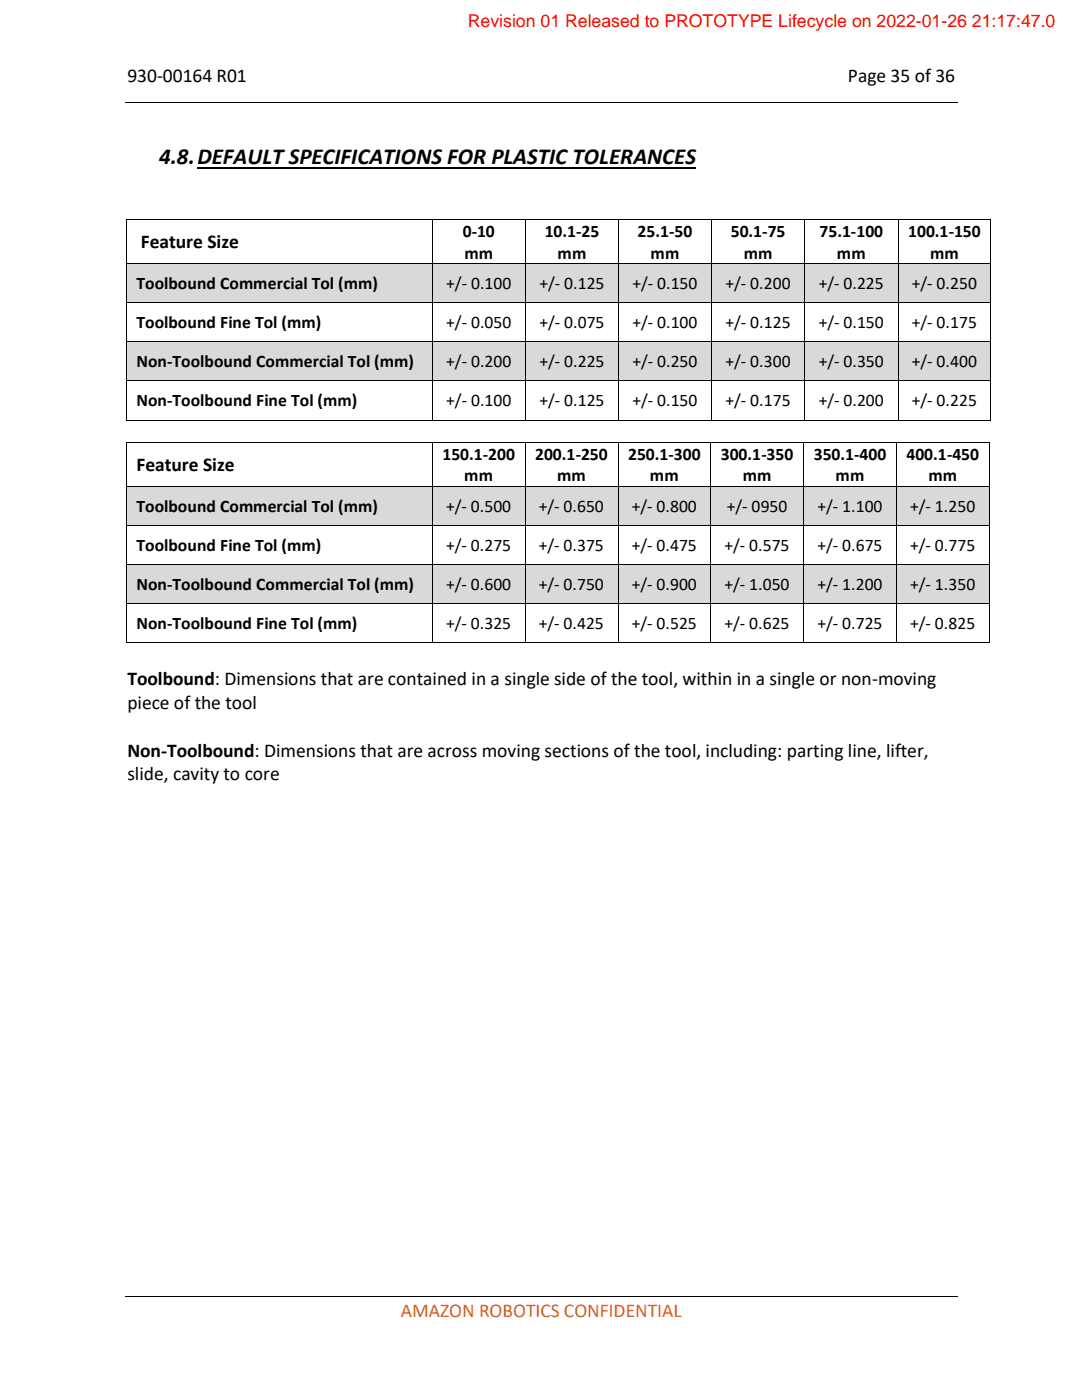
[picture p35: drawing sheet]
<svg xmlns="http://www.w3.org/2000/svg" width="216mm" height="279mm" viewBox="0 0 216 279" stroke-linecap="round" stroke-linejoin="round" font-family="sans-serif">
<defs><g id="words">
<text font-size="4.6" x="31.8" y="32.8">4.8.DEFAULT SPECIFICATIONS FOR PLASTIC TOLERANCES</text>
<g font-size="3.9">
<text x="25.4" y="16.4">930-00164 R01</text>
<text x="169.2" y="16.4">Page 35 of 36</text>
<text x="28.1" y="49.5">Feature Size</text>
<text x="27.2" y="94">Feature Size</text>
<text x="25.4" y="136.8">Toolbound: Dimensions that are contained in a single side of the tool, within in a single or non-moving</text>
<text x="25.4" y="141.5">piece of the tool</text>
<text x="25.4" y="151">Non-Toolbound: Dimensions that are across moving sections of the tool, including: parting line, lifter,</text>
<text x="25.4" y="155.7">slide, cavity to core</text>
</g>
<text font-size="3.9" fill="#e36c0a" x="80" y="262.9">AMAZON ROBOTICS CONFIDENTIAL</text>
<text font-size="3.5" fill="#f00" x="93.3" y="5.3">Revision 01 Released to PROTOTYPE Lifecycle on 2022-01-26 21:17:47.0</text>
<g font-size="3.5">
<text x="92.3" y="47.3">0-10</text>
<text x="108.7" y="47.3">10.1-25</text>
<text x="127.2" y="47.3">25.1-50</text>
<text x="145.8" y="47.3">50.1-75</text>
<text x="163.5" y="47.3">75.1-100</text>
<text x="181.2" y="47.3">100.1-150</text>
<text x="92.7" y="51.6">mm</text>
<text x="111.3" y="51.6">mm</text>
<text x="129.8" y="51.6">mm</text>
<text x="148.4" y="51.6">mm</text>
<text x="167" y="51.6">mm</text>
<text x="185.6" y="51.6">mm</text>
<text x="27.2" y="57.7">Toolbound Commercial Tol (mm)</text>
<text x="89" y="57.7">+/- 0.100</text>
<text x="107.6" y="57.7">+/- 0.125</text>
<text x="126.2" y="57.7">+/- 0.150</text>
<text x="144.8" y="57.7">+/- 0.200</text>
<text x="163.4" y="57.7">+/- 0.225</text>
<text x="181.9" y="57.7">+/- 0.250</text>
<text x="27.2" y="65.5">Toolbound Fine Tol (mm)</text>
<text x="89" y="65.5">+/- 0.050</text>
<text x="107.6" y="65.5">+/- 0.075</text>
<text x="126.2" y="65.5">+/- 0.100</text>
<text x="144.8" y="65.5">+/- 0.125</text>
<text x="163.4" y="65.5">+/- 0.150</text>
<text x="181.9" y="65.5">+/- 0.175</text>
<text x="27.2" y="73.3">Non-Toolbound Commercial Tol (mm)</text>
<text x="89" y="73.3">+/- 0.200</text>
<text x="107.6" y="73.3">+/- 0.225</text>
<text x="126.2" y="73.3">+/- 0.250</text>
<text x="144.8" y="73.3">+/- 0.300</text>
<text x="163.4" y="73.3">+/- 0.350</text>
<text x="181.9" y="73.3">+/- 0.400</text>
<text x="27.2" y="81.1">Non-Toolbound Fine Tol (mm)</text>
<text x="89" y="81.1">+/- 0.100</text>
<text x="107.6" y="81.1">+/- 0.125</text>
<text x="126.2" y="81.1">+/- 0.150</text>
<text x="144.8" y="81.1">+/- 0.175</text>
<text x="163.4" y="81.1">+/- 0.200</text>
<text x="181.9" y="81.1">+/- 0.225</text>
<text x="88.3" y="91.8">150.1-200</text>
<text x="106.8" y="91.8">200.1-250</text>
<text x="125.3" y="91.8">250.1-300</text>
<text x="143.8" y="91.8">300.1-350</text>
<text x="162.4" y="91.8">350.1-400</text>
<text x="180.9" y="91.8">400.1-450</text>
<text x="92.6" y="96.1">mm</text>
<text x="111.1" y="96.1">mm</text>
<text x="129.7" y="96.1">mm</text>
<text x="148.2" y="96.1">mm</text>
<text x="166.7" y="96.1">mm</text>
<text x="185.2" y="96.1">mm</text>
<text x="27.2" y="102.2">Toolbound Commercial Tol (mm)</text>
<text x="89" y="102.2">+/- 0.500</text>
<text x="107.5" y="102.2">+/- 0.650</text>
<text x="126.1" y="102.2">+/- 0.800</text>
<text x="145" y="102.2">+/- 0950</text>
<text x="163.1" y="102.2">+/- 1.100</text>
<text x="181.6" y="102.2">+/- 1.250</text>
<text x="27.2" y="110">Toolbound Fine Tol (mm)</text>
<text x="89" y="110">+/- 0.275</text>
<text x="107.5" y="110">+/- 0.375</text>
<text x="126.1" y="110">+/- 0.475</text>
<text x="144.6" y="110">+/- 0.575</text>
<text x="163.1" y="110">+/- 0.675</text>
<text x="181.6" y="110">+/- 0.775</text>
<text x="27.2" y="117.8">Non-Toolbound Commercial Tol (mm)</text>
<text x="89" y="117.8">+/- 0.600</text>
<text x="107.5" y="117.8">+/- 0.750</text>
<text x="126.1" y="117.8">+/- 0.900</text>
<text x="144.6" y="117.8">+/- 1.050</text>
<text x="163.1" y="117.8">+/- 1.200</text>
<text x="181.6" y="117.8">+/- 1.350</text>
<text x="27.2" y="125.6">Non-Toolbound Fine Tol (mm)</text>
<text x="89" y="125.6">+/- 0.325</text>
<text x="107.5" y="125.6">+/- 0.425</text>
<text x="126.1" y="125.6">+/- 0.525</text>
<text x="144.6" y="125.6">+/- 0.625</text>
<text x="163.1" y="125.6">+/- 0.725</text>
<text x="181.6" y="125.6">+/- 0.825</text>
</g>
</g></defs>
<g fill="none" stroke="#000" stroke-width=".2">
<path d="M24.9 20.4h166.1M25.3 43.9v8.6M25.4 43.8h60.8M86.3 43.9v8.6M86.4 43.8h18.4M104.9 43.9v8.6M105 43.8h18.3M123.4 43.9v8.6M123.5 43.8h18.4M142 43.9v8.6M142.1 43.8h18.4M160.6 43.9v8.6"/>
<path d="M160.7 43.8h18.4M179.2 43.9v8.6M179.3 43.8h18.3M197.7 43.9v8.6M24.9 258.8h166.1"/>
</g>
<path d="M39.4 33.4h99.5" fill="none" stroke="#000" stroke-width=".3"/>
<g fill="#000">
<path d="M25.2 43.7h.2v.2h-.2z" fill-rule="evenodd"/>
<path d="M25.2 43.7h.2v.2h-.2z" fill-rule="evenodd"/>
<path d="M86.2 43.7h.2v.2h-.2z" fill-rule="evenodd"/>
<path d="M104.8 43.7h.2v.2h-.2z" fill-rule="evenodd"/>
<path d="M123.3 43.7h.2v.2h-.2z" fill-rule="evenodd"/>
<path d="M141.9 43.7h.2v.2h-.2z" fill-rule="evenodd"/>
<path d="M160.5 43.7h.2v.2h-.2z" fill-rule="evenodd"/>
<path d="M179.1 43.7h.2v.2h-.2z" fill-rule="evenodd"/>
<path d="M197.6 43.7h.2v.2h-.2z" fill-rule="evenodd"/>
<path d="M197.6 43.7h.2v.2h-.2z" fill-rule="evenodd"/>
</g>
<g fill="#d9d9d9">
<path d="M25.4 52.7h60.8v7.6h-60.8z" fill-rule="evenodd"/>
<path d="M27.2 54.4h57.2v4.3h-57.2z" fill-rule="evenodd"/>
<path d="M86.4 52.7h18.4v7.6h-18.4z" fill-rule="evenodd"/>
<path d="M88.2 54.4h14.8v4.3h-14.8z" fill-rule="evenodd"/>
<path d="M105 52.7h18.3v7.6h-18.3z" fill-rule="evenodd"/>
<path d="M106.8 54.4h14.7v4.3h-14.7z" fill-rule="evenodd"/>
<path d="M123.6 52.7h18.3v7.6h-18.3z" fill-rule="evenodd"/>
<path d="M125.3 54.4h14.8v4.3h-14.8z" fill-rule="evenodd"/>
<path d="M142.1 52.7h18.4v7.6h-18.4z" fill-rule="evenodd"/>
<path d="M143.9 54.4h14.8v4.3h-14.8z" fill-rule="evenodd"/>
<path d="M160.7 52.7h18.4v7.6h-18.4z" fill-rule="evenodd"/>
<path d="M162.5 54.4h14.8v4.3h-14.8z" fill-rule="evenodd"/>
<path d="M179.3 52.7h18.3v7.6h-18.3z" fill-rule="evenodd"/>
<path d="M181.1 54.4h14.7v4.3h-14.7z" fill-rule="evenodd"/>
</g>
<g fill="#000">
<path d="M25.2 52.5h.2v.2h-.2z" fill-rule="evenodd"/>
<path d="M86.2 52.5h.2v.2h-.2z" fill-rule="evenodd"/>
<path d="M104.8 52.5h.2v.2h-.2z" fill-rule="evenodd"/>
<path d="M123.3 52.5h.2v.2h-.2z" fill-rule="evenodd"/>
<path d="M141.9 52.5h.2v.2h-.2z" fill-rule="evenodd"/>
<path d="M160.5 52.5h.2v.2h-.2z" fill-rule="evenodd"/>
<path d="M179.1 52.5h.2v.2h-.2z" fill-rule="evenodd"/>
<path d="M197.6 52.5h.2v.2h-.2z" fill-rule="evenodd"/>
<path d="M25.2 60.3h.2v.2h-.2z" fill-rule="evenodd"/>
<path d="M86.2 60.3h.2v.2h-.2z" fill-rule="evenodd"/>
<path d="M104.8 60.3h.2v.2h-.2z" fill-rule="evenodd"/>
<path d="M123.3 60.3h.2v.2h-.2z" fill-rule="evenodd"/>
<path d="M141.9 60.3h.2v.2h-.2z" fill-rule="evenodd"/>
<path d="M160.5 60.3h.2v.2h-.2z" fill-rule="evenodd"/>
<path d="M179.1 60.3h.2v.2h-.2z" fill-rule="evenodd"/>
<path d="M197.6 60.3h.2v.2h-.2z" fill-rule="evenodd"/>
</g>
<g fill="none" stroke="#000" stroke-width=".2">
<path d="M25.3 52.7v7.6M25.4 52.6h60.8M86.3 52.7v7.6M86.4 52.6h18.4M104.9 52.7v7.6M105 52.6h18.3M123.4 52.7v7.6M123.5 52.6h18.4M142 52.7v7.6M142.1 52.6h18.4M160.6 52.7v7.6M160.7 52.6h18.4"/>
<path d="M179.2 52.7v7.6M179.3 52.6h18.3M197.7 52.7v7.6M25.3 60.5v7.6M25.4 60.4h60.8M86.3 60.5v7.6M86.4 60.4h18.4M104.9 60.5v7.6M105 60.4h18.3M123.4 60.5v7.6M123.5 60.4h18.4M142 60.5v7.6"/>
<path d="M142.1 60.4h18.4M160.6 60.5v7.6M160.7 60.4h18.4M179.2 60.5v7.6M179.3 60.4h18.3M197.7 60.5v7.6"/>
</g>
<g fill="#d9d9d9">
<path d="M25.4 68.3h60.8v7.6h-60.8z" fill-rule="evenodd"/>
<path d="M27.2 69.9h57.2v4.4h-57.2z" fill-rule="evenodd"/>
<path d="M86.4 68.3h18.4v7.6h-18.4z" fill-rule="evenodd"/>
<path d="M88.2 69.9h14.8v4.4h-14.8z" fill-rule="evenodd"/>
<path d="M105 68.3h18.3v7.6h-18.3z" fill-rule="evenodd"/>
<path d="M106.8 69.9h14.7v4.4h-14.7z" fill-rule="evenodd"/>
<path d="M123.6 68.3h18.3v7.6h-18.3z" fill-rule="evenodd"/>
<path d="M125.3 69.9h14.8v4.4h-14.8z" fill-rule="evenodd"/>
<path d="M142.1 68.3h18.4v7.6h-18.4z" fill-rule="evenodd"/>
<path d="M143.9 69.9h14.8v4.4h-14.8z" fill-rule="evenodd"/>
<path d="M160.7 68.3h18.4v7.6h-18.4z" fill-rule="evenodd"/>
<path d="M162.5 69.9h14.8v4.4h-14.8z" fill-rule="evenodd"/>
<path d="M179.3 68.3h18.3v7.6h-18.3z" fill-rule="evenodd"/>
<path d="M181.1 69.9h14.7v4.4h-14.7z" fill-rule="evenodd"/>
</g>
<g fill="#000">
<path d="M25.2 68.1h.2v.2h-.2z" fill-rule="evenodd"/>
<path d="M25.2 75.9h.2v.2h-.2z" fill-rule="evenodd"/>
<path d="M86.2 68.1h.2v.2h-.2z" fill-rule="evenodd"/>
<path d="M86.2 75.9h.2v.2h-.2z" fill-rule="evenodd"/>
<path d="M104.8 68.1h.2v.2h-.2z" fill-rule="evenodd"/>
<path d="M104.8 75.9h.2v.2h-.2z" fill-rule="evenodd"/>
<path d="M123.3 68.1h.2v.2h-.2z" fill-rule="evenodd"/>
<path d="M123.3 75.9h.2v.2h-.2z" fill-rule="evenodd"/>
<path d="M141.9 68.1h.2v.2h-.2z" fill-rule="evenodd"/>
<path d="M141.9 75.9h.2v.2h-.2z" fill-rule="evenodd"/>
<path d="M160.5 68.1h.2v.2h-.2z" fill-rule="evenodd"/>
<path d="M160.5 75.9h.2v.2h-.2z" fill-rule="evenodd"/>
<path d="M179.1 68.1h.2v.2h-.2z" fill-rule="evenodd"/>
<path d="M179.1 75.9h.2v.2h-.2z" fill-rule="evenodd"/>
<path d="M197.6 68.1h.2v.2h-.2z" fill-rule="evenodd"/>
<path d="M197.6 75.9h.2v.2h-.2z" fill-rule="evenodd"/>
<path d="M25.2 83.7h.2v.2h-.2z" fill-rule="evenodd"/>
<path d="M25.2 83.7h.2v.2h-.2z" fill-rule="evenodd"/>
<path d="M25.2 88.2h.2v.2h-.2z" fill-rule="evenodd"/>
<path d="M25.2 88.2h.2v.2h-.2z" fill-rule="evenodd"/>
<path d="M86.2 83.7h.2v.2h-.2z" fill-rule="evenodd"/>
<path d="M86.2 88.2h.2v.2h-.2z" fill-rule="evenodd"/>
<path d="M104.7 88.2h.2v.2h-.2z" fill-rule="evenodd"/>
<path d="M104.8 83.7h.2v.2h-.2z" fill-rule="evenodd"/>
<path d="M123.3 88.2h.1v.2h-.1z" fill-rule="evenodd"/>
<path d="M123.3 83.7h.2v.2h-.2z" fill-rule="evenodd"/>
<path d="M141.8 88.2h.1v.2h-.1z" fill-rule="evenodd"/>
<path d="M141.9 83.7h.2v.2h-.2z" fill-rule="evenodd"/>
<path d="M160.3 88.2h.2v.2h-.2z" fill-rule="evenodd"/>
<path d="M160.5 83.7h.2v.2h-.2z" fill-rule="evenodd"/>
<path d="M178.8 88.2h.2v.2h-.2z" fill-rule="evenodd"/>
<path d="M179.1 83.7h.2v.2h-.2z" fill-rule="evenodd"/>
<path d="M197.4 88.2h.1v.2h-.1z" fill-rule="evenodd"/>
<path d="M197.4 88.2h.1v.2h-.1z" fill-rule="evenodd"/>
<path d="M197.6 83.7h.2v.2h-.2z" fill-rule="evenodd"/>
<path d="M197.6 83.7h.2v.2h-.2z" fill-rule="evenodd"/>
</g>
<g fill="none" stroke="#000" stroke-width=".2">
<path d="M25.3 68.3v7.6M25.3 76.1v7.6M25.4 68.2h60.8M25.4 76h60.8M86.3 68.3v7.6M86.3 76.1v7.6M86.4 68.2h18.4M86.4 76h18.4M104.9 68.3v7.6M104.9 76.1v7.6M105 68.2h18.3M105 76h18.3"/>
<path d="M123.4 68.3v7.6M123.4 76.1v7.6M123.5 68.2h18.4M123.5 76h18.4M142 68.3v7.6M142 76.1v7.6M142.1 68.2h18.4M142.1 76h18.4M160.6 68.3v7.6M160.6 76.1v7.6M160.7 68.2h18.4M160.7 76h18.4"/>
<path d="M179.2 68.3v7.6M179.2 76.1v7.6M179.3 68.2h18.3M179.3 76h18.3M197.7 68.3v7.6M197.7 76.1v7.6M25.3 88.4v8.6M25.4 83.8h60.8M25.4 88.3h60.8M86.3 88.4v8.6M86.4 83.8h18.4M86.4 88.3h18.3"/>
<path d="M104.8 88.4v8.6M104.9 88.3h18.4M105 83.8h18.3M123.3 88.4v8.6M123.4 88.3h18.4M123.5 83.8h18.4M141.8 88.4v8.6M141.9 88.3h18.4M142.1 83.8h18.4M160.4 88.4v8.6M160.5 88.3h18.3M160.7 83.8h18.4"/>
<path d="M178.9 88.4v8.6M179 88.3h18.4M179.3 83.8h18.3M197.4 88.4v8.6"/>
</g>
<g fill="#d9d9d9">
<path d="M25.4 97.2h60.8v7.6h-60.8z" fill-rule="evenodd"/>
<path d="M27.2 98.8h57.2v4.3h-57.2z" fill-rule="evenodd"/>
<path d="M86.4 97.2h18.3v7.6h-18.3z" fill-rule="evenodd"/>
<path d="M88.2 98.8h14.7v4.3h-14.7z" fill-rule="evenodd"/>
<path d="M104.9 97.2h18.4v7.6h-18.4z" fill-rule="evenodd"/>
<path d="M106.7 98.8h14.7v4.3h-14.7z" fill-rule="evenodd"/>
<path d="M123.4 97.2h18.4v7.6h-18.4z" fill-rule="evenodd"/>
<path d="M125.2 98.8h14.7v4.3h-14.7z" fill-rule="evenodd"/>
<path d="M142 97.2h18.3v7.6h-18.3z" fill-rule="evenodd"/>
<path d="M143.7 98.8h14.8v4.3h-14.8z" fill-rule="evenodd"/>
<path d="M160.5 97.2h18.3v7.6h-18.3z" fill-rule="evenodd"/>
<path d="M162.3 98.8h14.7v4.3h-14.7z" fill-rule="evenodd"/>
<path d="M179 97.2h18.4v7.6h-18.4z" fill-rule="evenodd"/>
<path d="M180.8 98.8h14.7v4.3h-14.7z" fill-rule="evenodd"/>
</g>
<g fill="#000">
<path d="M25.2 97h.2v.2h-.2z" fill-rule="evenodd"/>
<path d="M86.2 97h.2v.2h-.2z" fill-rule="evenodd"/>
<path d="M104.7 97h.2v.2h-.2z" fill-rule="evenodd"/>
<path d="M123.3 97h.1v.2h-.1z" fill-rule="evenodd"/>
<path d="M141.8 97h.1v.2h-.1z" fill-rule="evenodd"/>
<path d="M160.3 97h.2v.2h-.2z" fill-rule="evenodd"/>
<path d="M178.8 97h.2v.2h-.2z" fill-rule="evenodd"/>
<path d="M197.4 97h.1v.2h-.1z" fill-rule="evenodd"/>
<path d="M25.2 104.8h.2v.2h-.2z" fill-rule="evenodd"/>
<path d="M86.2 104.8h.2v.2h-.2z" fill-rule="evenodd"/>
<path d="M104.7 104.8h.2v.2h-.2z" fill-rule="evenodd"/>
<path d="M123.3 104.8h.1v.2h-.1z" fill-rule="evenodd"/>
<path d="M141.8 104.8h.1v.2h-.1z" fill-rule="evenodd"/>
<path d="M160.3 104.8h.2v.2h-.2z" fill-rule="evenodd"/>
<path d="M178.8 104.8h.2v.2h-.2z" fill-rule="evenodd"/>
<path d="M197.4 104.8h.1v.2h-.1z" fill-rule="evenodd"/>
</g>
<g fill="none" stroke="#000" stroke-width=".2">
<path d="M25.3 97.2v7.6M25.4 97.1h60.8M86.3 97.2v7.6M86.4 97.1h18.3M104.8 97.2v7.6M104.9 97.1h18.4M123.3 97.2v7.6M123.4 97.1h18.4M141.8 97.2v7.6M141.9 97.1h18.4M160.4 97.2v7.6M160.5 97.1h18.3"/>
<path d="M178.9 97.2v7.6M179 97.1h18.4M197.4 97.2v7.6M25.3 105v7.6M25.4 104.9h60.8M86.3 105v7.6M86.4 104.9h18.3M104.8 105v7.6M104.9 104.9h18.4M123.3 105v7.6M123.4 104.9h18.4M141.8 105v7.6"/>
<path d="M141.9 104.9h18.4M160.4 105v7.6M160.5 104.9h18.3M178.9 105v7.6M179 104.9h18.4M197.4 105v7.6"/>
</g>
<g fill="#d9d9d9">
<path d="M25.4 112.8h60.8v7.6h-60.8z" fill-rule="evenodd"/>
<path d="M27.2 114.4h57.2v4.3h-57.2z" fill-rule="evenodd"/>
<path d="M86.4 112.8h18.3v7.6h-18.3z" fill-rule="evenodd"/>
<path d="M88.2 114.4h14.7v4.3h-14.7z" fill-rule="evenodd"/>
<path d="M104.9 112.8h18.4v7.6h-18.4z" fill-rule="evenodd"/>
<path d="M106.7 114.4h14.7v4.3h-14.7z" fill-rule="evenodd"/>
<path d="M123.4 112.8h18.4v7.6h-18.4z" fill-rule="evenodd"/>
<path d="M125.2 114.4h14.7v4.3h-14.7z" fill-rule="evenodd"/>
<path d="M142 112.8h18.3v7.6h-18.3z" fill-rule="evenodd"/>
<path d="M143.7 114.4h14.8v4.3h-14.8z" fill-rule="evenodd"/>
<path d="M160.5 112.8h18.3v7.6h-18.3z" fill-rule="evenodd"/>
<path d="M162.3 114.4h14.7v4.3h-14.7z" fill-rule="evenodd"/>
<path d="M179 112.8h18.4v7.6h-18.4z" fill-rule="evenodd"/>
<path d="M180.8 114.4h14.7v4.3h-14.7z" fill-rule="evenodd"/>
</g>
<g fill="#000">
<path d="M25.2 112.6h.2v.2h-.2z" fill-rule="evenodd"/>
<path d="M86.2 112.6h.2v.2h-.2z" fill-rule="evenodd"/>
<path d="M104.7 112.6h.2v.2h-.2z" fill-rule="evenodd"/>
<path d="M123.3 112.6h.1v.2h-.1z" fill-rule="evenodd"/>
<path d="M141.8 112.6h.1v.2h-.1z" fill-rule="evenodd"/>
<path d="M160.3 112.6h.2v.2h-.2z" fill-rule="evenodd"/>
<path d="M178.8 112.6h.2v.2h-.2z" fill-rule="evenodd"/>
<path d="M197.4 112.6h.1v.2h-.1z" fill-rule="evenodd"/>
<path d="M25.2 120.4h.2v.1h-.2z" fill-rule="evenodd"/>
<path d="M25.2 128.2h.2v.2h-.2z" fill-rule="evenodd"/>
<path d="M25.2 128.2h.2v.2h-.2z" fill-rule="evenodd"/>
<path d="M86.2 120.4h.2v.1h-.2z" fill-rule="evenodd"/>
<path d="M86.2 128.2h.2v.2h-.2z" fill-rule="evenodd"/>
<path d="M104.7 120.4h.2v.1h-.2z" fill-rule="evenodd"/>
<path d="M104.7 128.2h.2v.2h-.2z" fill-rule="evenodd"/>
<path d="M123.3 120.4h.1v.1h-.1z" fill-rule="evenodd"/>
<path d="M123.3 128.2h.1v.2h-.1z" fill-rule="evenodd"/>
<path d="M141.8 120.4h.1v.1h-.1z" fill-rule="evenodd"/>
<path d="M141.8 128.2h.1v.2h-.1z" fill-rule="evenodd"/>
<path d="M160.3 120.4h.2v.1h-.2z" fill-rule="evenodd"/>
<path d="M160.3 128.2h.2v.2h-.2z" fill-rule="evenodd"/>
<path d="M178.8 120.4h.2v.1h-.2z" fill-rule="evenodd"/>
<path d="M178.8 128.2h.2v.2h-.2z" fill-rule="evenodd"/>
<path d="M197.4 120.4h.1v.1h-.1z" fill-rule="evenodd"/>
<path d="M197.4 128.2h.1v.2h-.1z" fill-rule="evenodd"/>
<path d="M197.4 128.2h.1v.2h-.1z" fill-rule="evenodd"/>
</g>
<g fill="none" stroke="#000" stroke-width=".2">
<path d="M25.3 112.8v7.6M25.4 112.7h60.8M86.3 112.8v7.6M86.4 112.7h18.3M104.8 112.8v7.6M104.9 112.7h18.4M123.3 112.8v7.6M123.4 112.7h18.4M141.8 112.8v7.6M141.9 112.7h18.4M160.4 112.8v7.6M160.5 112.7h18.3"/>
<path d="M178.9 112.8v7.6M179 112.7h18.4M197.4 112.8v7.6M25.3 120.5v7.7M25.4 120.5h60.8M25.4 128.3h60.8M86.3 120.5v7.7M86.4 120.5h18.3M86.4 128.3h18.3M104.8 120.5v7.7M104.9 120.5h18.4M104.9 128.3h18.4"/>
<path d="M123.3 120.5v7.7M123.4 120.5h18.4M123.4 128.3h18.4M141.8 120.5v7.7M141.9 120.5h18.4M141.9 128.3h18.4M160.4 120.5v7.7M160.5 120.5h18.3M160.5 128.3h18.3M178.9 120.5v7.7M179 120.5h18.4M179 128.3h18.4"/>
<path d="M197.4 120.5v7.7"/>
</g>
<path d="M93.3 .4h117.3v4.9h-117.3z" fill="#fff"/>
<use href="#words"/>
</svg>
